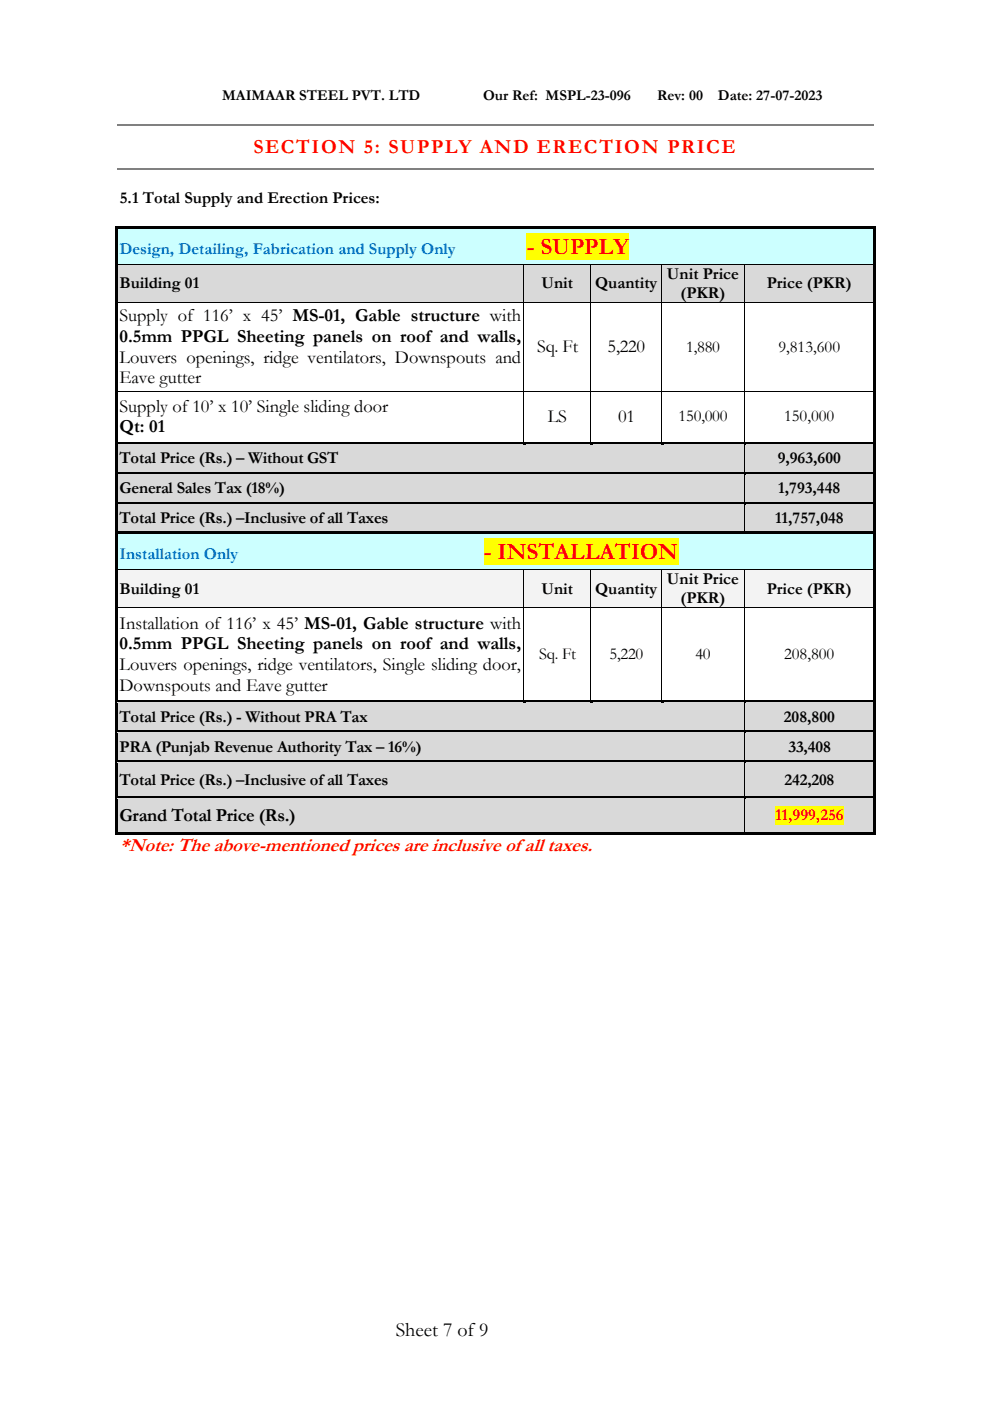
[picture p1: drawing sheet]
<svg xmlns="http://www.w3.org/2000/svg" width="210mm" height="297mm" viewBox="0 0 210 297" stroke-linecap="round" stroke-linejoin="round" font-family="sans-serif">
<defs><g id="words">
<g font-size="5" fill="#f00">
<text x="111.7" y="53.8">- SUPPLY</text>
<text x="102.6" y="118.4">- INSTALLATION</text>
</g>
<text font-size="4.2" fill="#f00" x="53.7" y="32.4">SECTION 5: SUPPLY AND ERECTION PRICE</text>
<text font-size="4.2" x="83.9" y="283.2">Sheet 7 of 9</text>
<text font-size="4.1" fill="#f00" x="25.4" y="180.3">*Note: The above-mentioned prices are inclusive of all taxes.</text>
<g font-size="3.9">
<text x="25.3" y="68.1">Supply of 116’ x 45’ MS-01, Gable structure with</text>
<text x="25.3" y="72.5">0.5mm PPGL Sheeting panels on roof and walls,</text>
<text x="25.3" y="76.8">Louvers openings, ridge ventilators, Downspouts and</text>
<text x="113.9" y="74.7">Sq. Ft</text>
<text x="128.8" y="74.7">5,220</text>
<text x="25.3" y="81.2">Eave gutter</text>
<text x="25.3" y="87.3">Supply of 10’ x 10’ Single sliding door</text>
<text x="116.1" y="89.5">LS</text>
<text x="131" y="89.5">01</text>
<text x="25.3" y="91.7">Qt: 01</text>
<text x="25.3" y="133.2">Installation of 116’ x 45’ MS-01, Gable structure with</text>
<text x="25.3" y="137.6">0.5mm PPGL Sheeting panels on roof and walls,</text>
<text x="25.3" y="142">Louvers openings, ridge ventilators, Single sliding door,</text>
<text x="25.3" y="146.4">Downspouts and Eave gutter</text>
<text x="25.3" y="174">Grand Total Price (Rs.)</text>
</g>
<g font-size="3.5">
<text x="25.4" y="43.1">5.1 Total Supply and Erection Prices:</text>
<text x="141.4" y="59.1">Unit Price</text>
<text x="25.3" y="61.1">Building 01</text>
<text x="114.8" y="61.1">Unit</text>
<text x="126.1" y="61.1">Quantity</text>
<text x="144.3" y="63.1">(PKR)</text>
<text x="162.5" y="61.1">Price (PKR)</text>
<text x="145.4" y="74.5">1,880</text>
<text x="165" y="74.5">9,813,600</text>
<text x="143.8" y="89.3">150,000</text>
<text x="166.2" y="89.3">150,000</text>
<text x="25.3" y="98.1">Total Price (Rs.) – Without GST</text>
<text x="164.8" y="98.1">9,963,600</text>
<text x="25.3" y="104.5">General Sales Tax (18%)</text>
<text x="165" y="104.5">1,793,448</text>
<text x="25.3" y="110.8">Total Price (Rs.) –Inclusive of all Taxes</text>
<text x="164.3" y="110.8">11,757,048</text>
<text x="25.3" y="125.8">Building 01</text>
<text x="114.8" y="125.8">Unit</text>
<text x="126.1" y="125.8">Quantity</text>
<text x="141.4" y="123.8">Unit Price</text>
<text x="162.5" y="125.8">Price (PKR)</text>
<text x="144.3" y="127.8">(PKR)</text>
<text x="114.3" y="139.7">Sq. Ft</text>
<text x="129.2" y="139.7">5,220</text>
<text x="147.4" y="139.7">40</text>
<text x="166.2" y="139.7">208,800</text>
<text x="25.3" y="152.9">Total Price (Rs.) - Without PRA Tax</text>
<text x="166.2" y="152.9">208,800</text>
<text x="25.3" y="159.3">PRA (Punjab Revenue Authority Tax – 16%)</text>
<text x="167.1" y="159.3">33,408</text>
<text x="25.3" y="166.3">Total Price (Rs.) –Inclusive of all Taxes</text>
<text x="166.3" y="166.3">242,208</text>
</g>
<g font-size="3.5" fill="#0070c0">
<text x="25.3" y="53.8">Design, Detailing, Fabrication and Supply Only</text>
<text x="25.3" y="118.4">Installation Only</text>
</g>
<text font-size="3.5" fill="#f00" x="164.3" y="173.9">11,999,256</text>
<g font-size="3.2">
<text x="47.1" y="21.3">MAIMAAR STEEL PVT. LTD</text>
<text x="102.4" y="21.3">Our Ref: MSPL-23-096</text>
<text x="139.3" y="21.3">Rev: 00</text>
<text x="152.2" y="21.3">Date: 27-07-2023</text>
</g>
</g></defs>
<path d="M24.9 26.5h160.3M24.9 35.7h160.3" fill="none" stroke="#808080" stroke-width=".25"/>
<path d="M25 48.6h160.1v.9h-160.1z" fill-rule="evenodd" fill="#cff"/>
<path d="M25.2 49.5v5.6" fill="none" stroke="#cff" stroke-width=".34"/>
<path d="M184.9 49.5v5.6" fill="none" stroke="#cff" stroke-width=".38"/>
<g fill="#cff">
<path d="M25 55.1h160.1v.9h-160.1z" fill-rule="evenodd"/>
<path d="M25.3 49.5h159.4v5.6h-159.4z" fill-rule="evenodd"/>
</g>
<path d="M111.7 49.5h21.6v5.6h-21.6z" fill-rule="evenodd" fill="#ff0"/>
<g fill="#000">
<path d="M24.4 48.1h.5v.5h-.5z" fill-rule="evenodd"/>
<path d="M24.4 48.1h.5v.5h-.5z" fill-rule="evenodd"/>
<path d="M24.4 48.6h.5v7.4h-.5z" fill-rule="evenodd"/>
<path d="M24.9 48.1h160.2v.5h-160.2z" fill-rule="evenodd"/>
<path d="M185.1 48.1h.5v.5h-.5z" fill-rule="evenodd"/>
<path d="M185.1 48.1h.5v.5h-.5z" fill-rule="evenodd"/>
<path d="M185.1 48.6h.5v7.4h-.5z" fill-rule="evenodd"/>
</g>
<path d="M24.9 48.6h160.2" fill="none" stroke="#cff" stroke-width=".21"/>
<path d="M25 56.1h86v2h-86z" fill-rule="evenodd" fill="#d9d9d9"/>
<path d="M25.2 58.1v4" fill="none" stroke="#d9d9d9" stroke-width=".34"/>
<g fill="#d9d9d9">
<path d="M110.4 58.1h.6v4h-.6z" fill-rule="evenodd"/>
<path d="M25 62.1h86v2h-86z" fill-rule="evenodd"/>
<path d="M25.3 58.1h85.1v4h-85.1z" fill-rule="evenodd"/>
<path d="M111.1 56.1h14.1v2h-14.1z" fill-rule="evenodd"/>
<path d="M111.1 58.1h.6v4h-.6z" fill-rule="evenodd"/>
<path d="M124.6 58.1h.6v4h-.6z" fill-rule="evenodd"/>
<path d="M111.1 62.1h14.1v2h-14.1z" fill-rule="evenodd"/>
<path d="M111.7 58.1h12.9v4h-12.9z" fill-rule="evenodd"/>
<path d="M125.3 56.1h14.9v2h-14.9z" fill-rule="evenodd"/>
<path d="M125.3 58.1h.6v4h-.6z" fill-rule="evenodd"/>
<path d="M139.6 58.1h.6v4h-.6z" fill-rule="evenodd"/>
<path d="M125.3 62.1h14.9v2h-14.9z" fill-rule="evenodd"/>
<path d="M125.9 58.1h13.7v4h-13.7z" fill-rule="evenodd"/>
<path d="M140.3 56.1h.6v8h-.6z" fill-rule="evenodd"/>
<path d="M157.1 56.1h.6v8h-.6z" fill-rule="evenodd"/>
<path d="M140.9 56.1h16.2v4h-16.2z" fill-rule="evenodd"/>
<path d="M140.9 60.1h16.2v4h-16.2z" fill-rule="evenodd"/>
<path d="M157.8 56.1h27.3v2h-27.3z" fill-rule="evenodd"/>
<path d="M157.8 58.1h.6v4h-.6z" fill-rule="evenodd"/>
</g>
<path d="M184.9 58.1v4" fill="none" stroke="#d9d9d9" stroke-width=".38"/>
<g fill="#d9d9d9">
<path d="M157.8 62.1h27.3v2h-27.3z" fill-rule="evenodd"/>
<path d="M158.4 58.1h26.3v4h-26.3z" fill-rule="evenodd"/>
</g>
<g fill="#000">
<path d="M24.4 56l.5 .1z" fill-rule="evenodd"/>
<path d="M111 56l.1 .1z" fill-rule="evenodd"/>
<path d="M125.2 56l.1 .1z" fill-rule="evenodd"/>
<path d="M140.2 56l.1 .1z" fill-rule="evenodd"/>
<path d="M157.7 56l.1 .1z" fill-rule="evenodd"/>
<path d="M185.1 56l.5 .1z" fill-rule="evenodd"/>
<path d="M24.4 56.1h.5v8h-.5z" fill-rule="evenodd"/>
<path d="M24.4 64.1h.5z" fill-rule="evenodd"/>
<path d="M111 64.1h.1z" fill-rule="evenodd"/>
<path d="M125.2 64.1h.1z" fill-rule="evenodd"/>
<path d="M140.2 64.1h.1z" fill-rule="evenodd"/>
<path d="M157.7 64.1h.1z" fill-rule="evenodd"/>
<path d="M185.1 56.1h.5v8h-.5z" fill-rule="evenodd"/>
<path d="M185.1 64.1h.5z" fill-rule="evenodd"/>
<path d="M24.4 64.1h.5v18.8h-.5z" fill-rule="evenodd"/>
<path d="M24.4 82.9h.5z" fill-rule="evenodd"/>
<path d="M24.4 82.9h.5v10.7h-.5z" fill-rule="evenodd"/>
<path d="M111 82.9h.1z" fill-rule="evenodd"/>
<path d="M125.2 82.9h.1z" fill-rule="evenodd"/>
<path d="M140.2 82.9h.1z" fill-rule="evenodd"/>
<path d="M157.7 82.9h.1z" fill-rule="evenodd"/>
<path d="M185.1 64.1h.5v18.8h-.5z" fill-rule="evenodd"/>
<path d="M185.1 82.9h.5z" fill-rule="evenodd"/>
<path d="M185.1 82.9h.5v10.7h-.5z" fill-rule="evenodd"/>
</g>
<g fill="none" stroke="#000" stroke-width=".21">
<path d="M24.9 56.1h86.1M111.1 56.1v8M111.1 56.1h14.1M125.2 56.1v8M125.3 56.1h14.9M140.3 56.1v8M140.3 56.1h17.4M157.8 56.1v8M157.8 56.1h27.3M24.9 64.1h86.1M111.1 64.1v18.8M111.1 64.1h14.1"/>
<path d="M140.2 64.1h-15v18.8h15M140.3 64.1v18.8M140.3 64.1h17.4M157.8 64.1v18.8M157.8 64.1h27.3M24.9 82.9h86.1M111.1 82.9v10.7M111.1 82.9h14.1M125.2 82.9v10.7M140.3 82.9v10.7M140.3 82.9h17.4M157.8 82.9v10.7"/>
<path d="M157.8 82.9h27.3"/>
</g>
<path d="M25 94.2h132.7v.9h-132.7z" fill-rule="evenodd" fill="#d9d9d9"/>
<path d="M25.2 95.1v4" fill="none" stroke="#d9d9d9" stroke-width=".34"/>
<g fill="#d9d9d9">
<path d="M157.1 95.1h.6v4h-.6z" fill-rule="evenodd"/>
<path d="M25 99.1h132.7v.9h-132.7z" fill-rule="evenodd"/>
<path d="M25.3 95.1h131.8v4h-131.8z" fill-rule="evenodd"/>
<path d="M157.8 94.2h27.3v.9h-27.3z" fill-rule="evenodd"/>
<path d="M157.8 95.1h.6v4h-.6z" fill-rule="evenodd"/>
</g>
<path d="M184.9 95.1v4" fill="none" stroke="#d9d9d9" stroke-width=".38"/>
<g fill="#d9d9d9">
<path d="M157.8 99.1h27.3v.9h-27.3z" fill-rule="evenodd"/>
<path d="M158.4 95.1h26.3v4h-26.3z" fill-rule="evenodd"/>
</g>
<g fill="#000">
<path d="M24.4 93.6h.5v.6h-.5z" fill-rule="evenodd"/>
<path d="M24.9 93.6h86.1v.6h-86.1z" fill-rule="evenodd"/>
</g>
<path d="M24.9 94.2h86.1" fill="none" stroke="#d9d9d9" stroke-width=".21"/>
<path d="M111 94.2h.5z" fill-rule="evenodd" fill="#d9d9d9"/>
<g fill="#000">
<path d="M111 93.6h.5v.6h-.5z" fill-rule="evenodd"/>
<path d="M111.5 93.6h13.7v.6h-13.7z" fill-rule="evenodd"/>
</g>
<path d="M111.5 94.2h13.7" fill="none" stroke="#d9d9d9" stroke-width=".21"/>
<path d="M125.2 94.2h.5z" fill-rule="evenodd" fill="#d9d9d9"/>
<g fill="#000">
<path d="M125.2 93.6h.5v.6h-.5z" fill-rule="evenodd"/>
<path d="M125.7 93.6h14.5v.6h-14.5z" fill-rule="evenodd"/>
</g>
<path d="M125.7 94.2h14.5" fill="none" stroke="#d9d9d9" stroke-width=".21"/>
<path d="M140.2 94.2h.5z" fill-rule="evenodd" fill="#d9d9d9"/>
<g fill="#000">
<path d="M140.2 93.6h.5v.6h-.5z" fill-rule="evenodd"/>
<path d="M140.7 93.6h17v.6h-17z" fill-rule="evenodd"/>
</g>
<path d="M140.7 94.2h17" fill="none" stroke="#d9d9d9" stroke-width=".21"/>
<path d="M157.8 94.2h.4z" fill-rule="evenodd" fill="#d9d9d9"/>
<g fill="#000">
<path d="M157.7 93.6h.5v.6h-.5z" fill-rule="evenodd"/>
<path d="M158.2 93.6h26.9v.6h-26.9z" fill-rule="evenodd"/>
<path d="M185.1 93.6h.5v.6h-.5z" fill-rule="evenodd"/>
<path d="M24.4 94.2h.5v5.8h-.5z" fill-rule="evenodd"/>
<path d="M185.1 94.2h.5v5.8h-.5z" fill-rule="evenodd"/>
</g>
<path d="M158.2 94.2h26.9" fill="none" stroke="#d9d9d9" stroke-width=".21"/>
<path d="M157.8 94.2v5.8" fill="none" stroke="#000" stroke-width=".21"/>
<path d="M25 100.6h132.7v.9h-132.7z" fill-rule="evenodd" fill="#d9d9d9"/>
<path d="M25.2 101.5v3.9" fill="none" stroke="#d9d9d9" stroke-width=".34"/>
<g fill="#d9d9d9">
<path d="M157.1 101.5h.6v3.9h-.6z" fill-rule="evenodd"/>
<path d="M25 105.4h132.7v1h-132.7z" fill-rule="evenodd"/>
<path d="M25.3 101.5h131.8v3.9h-131.8z" fill-rule="evenodd"/>
<path d="M157.8 100.6h27.3v.9h-27.3z" fill-rule="evenodd"/>
<path d="M157.8 101.5h.6v3.9h-.6z" fill-rule="evenodd"/>
</g>
<path d="M184.9 101.5v3.9" fill="none" stroke="#d9d9d9" stroke-width=".38"/>
<g fill="#d9d9d9">
<path d="M157.8 105.4h27.3v1h-27.3z" fill-rule="evenodd"/>
<path d="M158.4 101.5h26.3v3.9h-26.3z" fill-rule="evenodd"/>
</g>
<g fill="#000">
<path d="M24.4 100h.5v.6h-.5z" fill-rule="evenodd"/>
<path d="M24.9 100h132.8v.5h-132.8z" fill-rule="evenodd"/>
</g>
<path d="M24.9 100.5h132.8" fill="none" stroke="#d9d9d9" stroke-width=".21"/>
<path d="M157.8 100.5l.4 .1z" fill-rule="evenodd" fill="#d9d9d9"/>
<g fill="#000">
<path d="M24.4 100.6h.5v5.8h-.5z" fill-rule="evenodd"/>
<path d="M157.7 100h.5v.5h-.5z" fill-rule="evenodd"/>
<path d="M158.2 100h26.9v.5h-26.9z" fill-rule="evenodd"/>
<path d="M185.1 100h.5v.6h-.5z" fill-rule="evenodd"/>
<path d="M185.1 100.6h.5v5.8h-.5z" fill-rule="evenodd"/>
</g>
<path d="M158.2 100.5h26.9" fill="none" stroke="#d9d9d9" stroke-width=".21"/>
<path d="M157.8 100.6v5.8" fill="none" stroke="#000" stroke-width=".21"/>
<path d="M25 106.9h132.7v.9h-132.7z" fill-rule="evenodd" fill="#d9d9d9"/>
<path d="M25.2 107.8v4" fill="none" stroke="#d9d9d9" stroke-width=".34"/>
<g fill="#d9d9d9">
<path d="M157.1 107.8h.6v4h-.6z" fill-rule="evenodd"/>
<path d="M25 111.8h132.7v.9h-132.7z" fill-rule="evenodd"/>
<path d="M25.3 107.8h131.8v4h-131.8z" fill-rule="evenodd"/>
<path d="M157.8 106.9h27.3v.9h-27.3z" fill-rule="evenodd"/>
<path d="M157.8 107.8h.6v4h-.6z" fill-rule="evenodd"/>
</g>
<path d="M184.9 107.8v4" fill="none" stroke="#d9d9d9" stroke-width=".38"/>
<g fill="#d9d9d9">
<path d="M157.8 111.8h27.3v.9h-27.3z" fill-rule="evenodd"/>
<path d="M158.4 107.8h26.3v4h-26.3z" fill-rule="evenodd"/>
</g>
<g fill="#000">
<path d="M24.4 106.4h.5v.5h-.5z" fill-rule="evenodd"/>
<path d="M24.9 106.4h132.8v.5h-132.8z" fill-rule="evenodd"/>
</g>
<path d="M24.9 106.9h132.8" fill="none" stroke="#d9d9d9" stroke-width=".21"/>
<path d="M157.8 106.9h.4z" fill-rule="evenodd" fill="#d9d9d9"/>
<g fill="#000">
<path d="M24.4 106.9h.5v5.8h-.5z" fill-rule="evenodd"/>
<path d="M157.7 106.4h.5v.5h-.5z" fill-rule="evenodd"/>
<path d="M158.2 106.4h26.9v.5h-26.9z" fill-rule="evenodd"/>
<path d="M185.1 106.4h.5v.5h-.5z" fill-rule="evenodd"/>
<path d="M185.1 106.9h.5v5.8h-.5z" fill-rule="evenodd"/>
</g>
<path d="M158.2 106.9h26.9" fill="none" stroke="#d9d9d9" stroke-width=".21"/>
<path d="M157.8 106.9v5.8" fill="none" stroke="#000" stroke-width=".21"/>
<path d="M25 113.3h160.1v.9h-160.1z" fill-rule="evenodd" fill="#cff"/>
<path d="M25.2 114.2v5.5" fill="none" stroke="#cff" stroke-width=".34"/>
<path d="M184.9 114.2v5.5" fill="none" stroke="#cff" stroke-width=".38"/>
<g fill="#cff">
<path d="M25 119.7h160.1v1h-160.1z" fill-rule="evenodd"/>
<path d="M25.3 114.2h159.4v5.5h-159.4z" fill-rule="evenodd"/>
</g>
<path d="M102.6 114.2h41.1v5.5h-41.1z" fill-rule="evenodd" fill="#ff0"/>
<g fill="#000">
<path d="M24.4 112.7h.5v.6h-.5z" fill-rule="evenodd"/>
<path d="M24.9 112.7h132.8v.5h-132.8z" fill-rule="evenodd"/>
</g>
<path d="M24.9 113.2h132.8" fill="none" stroke="#cff" stroke-width=".21"/>
<path d="M157.7 113.2l.5 .1z" fill-rule="evenodd" fill="#cff"/>
<g fill="#000">
<path d="M157.7 112.7h.5v.5h-.5z" fill-rule="evenodd"/>
<path d="M158.2 112.7h26.9v.5h-26.9z" fill-rule="evenodd"/>
<path d="M185.1 112.7h.5v.6h-.5z" fill-rule="evenodd"/>
<path d="M24.4 113.3h.5v7.4h-.5z" fill-rule="evenodd"/>
<path d="M185.1 113.3h.5v7.4h-.5z" fill-rule="evenodd"/>
</g>
<path d="M158.2 113.2h26.9" fill="none" stroke="#cff" stroke-width=".21"/>
<path d="M25 120.8h86v2h-86z" fill-rule="evenodd" fill="#f3f3f3"/>
<path d="M25.2 122.8v4" fill="none" stroke="#f3f3f3" stroke-width=".34"/>
<g fill="#f3f3f3">
<path d="M110.4 122.8h.6v4h-.6z" fill-rule="evenodd"/>
<path d="M25 126.8h86v2h-86z" fill-rule="evenodd"/>
<path d="M25.3 122.8h85.1v4h-85.1z" fill-rule="evenodd"/>
<path d="M111.1 120.8h14.1v2h-14.1z" fill-rule="evenodd"/>
<path d="M111.1 122.8h.6v4h-.6z" fill-rule="evenodd"/>
<path d="M124.6 122.8h.6v4h-.6z" fill-rule="evenodd"/>
<path d="M111.1 126.8h14.1v2h-14.1z" fill-rule="evenodd"/>
<path d="M111.7 122.8h12.9v4h-12.9z" fill-rule="evenodd"/>
<path d="M125.3 120.8h14.9v2h-14.9z" fill-rule="evenodd"/>
<path d="M125.3 122.8h.6v4h-.6z" fill-rule="evenodd"/>
<path d="M139.6 122.8h.6v4h-.6z" fill-rule="evenodd"/>
<path d="M125.3 126.8h14.9v2h-14.9z" fill-rule="evenodd"/>
<path d="M125.9 122.8h13.7v4h-13.7z" fill-rule="evenodd"/>
<path d="M140.3 120.8h.6v8h-.6z" fill-rule="evenodd"/>
<path d="M157.1 120.8h.6v8h-.6z" fill-rule="evenodd"/>
<path d="M140.9 120.8h16.2v4h-16.2z" fill-rule="evenodd"/>
<path d="M140.9 124.8h16.2v4h-16.2z" fill-rule="evenodd"/>
<path d="M157.8 120.8h27.3v2h-27.3z" fill-rule="evenodd"/>
<path d="M157.8 122.8h.6v4h-.6z" fill-rule="evenodd"/>
</g>
<path d="M184.9 122.8v4" fill="none" stroke="#f3f3f3" stroke-width=".38"/>
<g fill="#f3f3f3">
<path d="M157.8 126.8h27.3v2h-27.3z" fill-rule="evenodd"/>
<path d="M158.4 122.8h26.3v4h-26.3z" fill-rule="evenodd"/>
</g>
<g fill="#000">
<path d="M24.4 120.7l.5 .1z" fill-rule="evenodd"/>
<path d="M24.4 120.8h.5v8h-.5z" fill-rule="evenodd"/>
<path d="M24.4 128.8h.5z" fill-rule="evenodd"/>
<path d="M111 120.7l.1 .1z" fill-rule="evenodd"/>
<path d="M111 128.8h.1z" fill-rule="evenodd"/>
<path d="M125.2 120.7l.1 .1z" fill-rule="evenodd"/>
<path d="M125.2 128.8h.1z" fill-rule="evenodd"/>
<path d="M140.2 120.7l.1 .1z" fill-rule="evenodd"/>
<path d="M140.2 128.8h.1z" fill-rule="evenodd"/>
<path d="M157.7 120.7l.1 .1z" fill-rule="evenodd"/>
<path d="M157.7 128.8h.1z" fill-rule="evenodd"/>
<path d="M185.1 120.7l.5 .1z" fill-rule="evenodd"/>
<path d="M185.1 120.8h.5v8h-.5z" fill-rule="evenodd"/>
<path d="M185.1 128.8h.5z" fill-rule="evenodd"/>
<path d="M24.4 128.8h.5v19.6h-.5z" fill-rule="evenodd"/>
<path d="M185.1 128.8h.5v19.6h-.5z" fill-rule="evenodd"/>
</g>
<g fill="none" stroke="#000" stroke-width=".21">
<path d="M24.9 120.8h86.1M24.9 128.8h86.1M111.1 120.8v8M111.1 128.8v19.6M111.1 120.8h14.1M111.1 128.8h14.1M125.2 120.8v8h15M125.2 128.8v19.6M125.3 120.8h14.9M140.3 120.8v8M140.3 128.8v19.6M140.3 120.8h17.4"/>
<path d="M140.3 128.8h17.4M157.8 120.8v8M157.8 128.8v19.6M157.8 120.8h27.3M157.8 128.8h27.3"/>
</g>
<path d="M25 149h132.7v.9h-132.7z" fill-rule="evenodd" fill="#d9d9d9"/>
<path d="M25.2 149.9v4" fill="none" stroke="#d9d9d9" stroke-width=".34"/>
<g fill="#d9d9d9">
<path d="M157.1 149.9h.6v4h-.6z" fill-rule="evenodd"/>
<path d="M25 153.9h132.7v.9h-132.7z" fill-rule="evenodd"/>
<path d="M25.3 149.9h131.8v4h-131.8z" fill-rule="evenodd"/>
<path d="M157.8 149h27.3v.9h-27.3z" fill-rule="evenodd"/>
<path d="M157.8 149.9h.6v4h-.6z" fill-rule="evenodd"/>
</g>
<path d="M184.9 149.9v4" fill="none" stroke="#d9d9d9" stroke-width=".38"/>
<g fill="#d9d9d9">
<path d="M157.8 153.9h27.3v.9h-27.3z" fill-rule="evenodd"/>
<path d="M158.4 149.9h26.3v4h-26.3z" fill-rule="evenodd"/>
</g>
<g fill="#000">
<path d="M24.4 148.4h.5v.6h-.5z" fill-rule="evenodd"/>
<path d="M24.9 148.4h86.1v.5h-86.1z" fill-rule="evenodd"/>
</g>
<path d="M24.9 149h86.1" fill="none" stroke="#d9d9d9" stroke-width=".21"/>
<path d="M111 148.9l.5 .1z" fill-rule="evenodd" fill="#d9d9d9"/>
<g fill="#000">
<path d="M111 148.4h.5v.5h-.5z" fill-rule="evenodd"/>
<path d="M111.5 148.4h13.7v.5h-13.7z" fill-rule="evenodd"/>
</g>
<path d="M111.5 149h13.7" fill="none" stroke="#d9d9d9" stroke-width=".21"/>
<path d="M125.2 148.9l.5 .1z" fill-rule="evenodd" fill="#d9d9d9"/>
<g fill="#000">
<path d="M125.2 148.4h.5v.5h-.5z" fill-rule="evenodd"/>
<path d="M125.7 148.4h14.5v.5h-14.5z" fill-rule="evenodd"/>
</g>
<path d="M125.7 149h14.5" fill="none" stroke="#d9d9d9" stroke-width=".21"/>
<path d="M140.2 148.9l.5 .1z" fill-rule="evenodd" fill="#d9d9d9"/>
<g fill="#000">
<path d="M140.2 148.4h.5v.5h-.5z" fill-rule="evenodd"/>
<path d="M140.7 148.4h17v.5h-17z" fill-rule="evenodd"/>
</g>
<path d="M140.7 149h17" fill="none" stroke="#d9d9d9" stroke-width=".21"/>
<path d="M157.8 148.9l.4 .1z" fill-rule="evenodd" fill="#d9d9d9"/>
<g fill="#000">
<path d="M24.4 149h.5v5.8h-.5z" fill-rule="evenodd"/>
<path d="M157.7 148.4h.5v.5h-.5z" fill-rule="evenodd"/>
<path d="M158.2 148.4h26.9v.5h-26.9z" fill-rule="evenodd"/>
<path d="M185.1 148.4h.5v.6h-.5z" fill-rule="evenodd"/>
<path d="M185.1 149h.5v5.8h-.5z" fill-rule="evenodd"/>
</g>
<path d="M158.2 149h26.9" fill="none" stroke="#d9d9d9" stroke-width=".21"/>
<path d="M157.8 149v5.8" fill="none" stroke="#000" stroke-width=".21"/>
<path d="M25 155.3h132.7v1h-132.7z" fill-rule="evenodd" fill="#d9d9d9"/>
<path d="M25.2 156.3v4" fill="none" stroke="#d9d9d9" stroke-width=".34"/>
<g fill="#d9d9d9">
<path d="M157.1 156.3h.6v4h-.6z" fill-rule="evenodd"/>
<path d="M25 160.3h132.7v.8h-132.7z" fill-rule="evenodd"/>
<path d="M25.3 156.3h131.8v4h-131.8z" fill-rule="evenodd"/>
<path d="M157.8 155.3h27.3v1h-27.3z" fill-rule="evenodd"/>
<path d="M157.8 156.3h.6v4h-.6z" fill-rule="evenodd"/>
</g>
<path d="M184.9 156.3v4" fill="none" stroke="#d9d9d9" stroke-width=".38"/>
<g fill="#d9d9d9">
<path d="M157.8 160.3h27.3v.8h-27.3z" fill-rule="evenodd"/>
<path d="M158.4 156.3h26.3v4h-26.3z" fill-rule="evenodd"/>
</g>
<g fill="#000">
<path d="M24.4 154.8h.5v.5h-.5z" fill-rule="evenodd"/>
<path d="M24.9 154.8h132.8v.5h-132.8z" fill-rule="evenodd"/>
</g>
<path d="M24.9 155.3h132.8" fill="none" stroke="#d9d9d9" stroke-width=".21"/>
<path d="M157.8 155.3h.4z" fill-rule="evenodd" fill="#d9d9d9"/>
<g fill="#000">
<path d="M157.7 154.8h.5v.5h-.5z" fill-rule="evenodd"/>
<path d="M158.2 154.8h26.9v.5h-26.9z" fill-rule="evenodd"/>
<path d="M185.1 154.8h.5v.5h-.5z" fill-rule="evenodd"/>
<path d="M24.4 155.3h.5v5.8h-.5z" fill-rule="evenodd"/>
<path d="M185.1 155.3h.5v5.8h-.5z" fill-rule="evenodd"/>
</g>
<path d="M158.2 155.3h26.9" fill="none" stroke="#d9d9d9" stroke-width=".21"/>
<path d="M157.8 155.3v5.8" fill="none" stroke="#000" stroke-width=".21"/>
<path d="M25 161.7h132.7v1.6h-132.7z" fill-rule="evenodd" fill="#d9d9d9"/>
<path d="M25.2 163.3v3.9" fill="none" stroke="#d9d9d9" stroke-width=".34"/>
<g fill="#d9d9d9">
<path d="M157.1 163.3h.6v3.9h-.6z" fill-rule="evenodd"/>
<path d="M25 167.2h132.7v1.6h-132.7z" fill-rule="evenodd"/>
<path d="M25.3 163.3h131.8v3.9h-131.8z" fill-rule="evenodd"/>
<path d="M157.8 161.7h27.3v1.6h-27.3z" fill-rule="evenodd"/>
<path d="M157.8 163.3h.6v3.9h-.6z" fill-rule="evenodd"/>
</g>
<path d="M184.9 163.3v3.9" fill="none" stroke="#d9d9d9" stroke-width=".38"/>
<g fill="#d9d9d9">
<path d="M157.8 167.2h27.3v1.6h-27.3z" fill-rule="evenodd"/>
<path d="M158.4 163.3h26.3v3.9h-26.3z" fill-rule="evenodd"/>
</g>
<g fill="#000">
<path d="M24.4 161.1h.5v.6h-.5z" fill-rule="evenodd"/>
<path d="M24.9 161.1h132.8v.6h-132.8z" fill-rule="evenodd"/>
</g>
<path d="M24.9 161.7h132.8" fill="none" stroke="#d9d9d9" stroke-width=".21"/>
<path d="M157.8 161.7h.4z" fill-rule="evenodd" fill="#d9d9d9"/>
<g fill="#000">
<path d="M24.4 161.7h.5v7.1h-.5z" fill-rule="evenodd"/>
<path d="M157.7 161.1h.5v.6h-.5z" fill-rule="evenodd"/>
<path d="M158.2 161.1h26.9v.6h-26.9z" fill-rule="evenodd"/>
<path d="M185.1 161.1h.5v.6h-.5z" fill-rule="evenodd"/>
<path d="M185.1 161.7h.5v7.1h-.5z" fill-rule="evenodd"/>
</g>
<path d="M158.2 161.7h26.9" fill="none" stroke="#d9d9d9" stroke-width=".21"/>
<path d="M157.8 161.7v7.1" fill="none" stroke="#000" stroke-width=".21"/>
<path d="M25 169.3h132.7v1.4h-132.7z" fill-rule="evenodd" fill="#d9d9d9"/>
<path d="M25.2 170.7v4.3" fill="none" stroke="#d9d9d9" stroke-width=".34"/>
<g fill="#d9d9d9">
<path d="M157.1 170.7h.6v4.3h-.6z" fill-rule="evenodd"/>
<path d="M25 175h132.7v1.4h-132.7z" fill-rule="evenodd"/>
<path d="M25.3 170.7h131.8v4.3h-131.8z" fill-rule="evenodd"/>
<path d="M157.8 169.3h27.3v1.6h-27.3z" fill-rule="evenodd"/>
<path d="M157.8 170.9h.6v4h-.6z" fill-rule="evenodd"/>
</g>
<path d="M184.9 170.9v4" fill="none" stroke="#d9d9d9" stroke-width=".38"/>
<g fill="#d9d9d9">
<path d="M157.8 174.9h27.3v1.5h-27.3z" fill-rule="evenodd"/>
<path d="M158.4 170.9h26.3v4h-26.3z" fill-rule="evenodd"/>
</g>
<path d="M164.3 170.9h14.6v4h-14.6z" fill-rule="evenodd" fill="#ff0"/>
<g fill="#000">
<path d="M24.4 168.8h.5v.5h-.5z" fill-rule="evenodd"/>
<path d="M24.9 168.8h132.8v.5h-132.8z" fill-rule="evenodd"/>
</g>
<path d="M24.9 169.3h132.8" fill="none" stroke="#d9d9d9" stroke-width=".21"/>
<path d="M157.8 169.3h.4z" fill-rule="evenodd" fill="#d9d9d9"/>
<g fill="#000">
<path d="M24.4 169.3h.5v7.1h-.5z" fill-rule="evenodd"/>
<path d="M24.4 176.4h.5v.5h-.5z" fill-rule="evenodd"/>
<path d="M24.4 176.4h.5v.5h-.5z" fill-rule="evenodd"/>
<path d="M24.9 176.4h132.8v.5h-132.8z" fill-rule="evenodd"/>
<path d="M157.7 168.8h.5v.5h-.5z" fill-rule="evenodd"/>
<path d="M157.7 176.4h.5v.5h-.5z" fill-rule="evenodd"/>
<path d="M158.2 168.8h26.9v.5h-26.9z" fill-rule="evenodd"/>
<path d="M158.2 176.4h26.9v.5h-26.9z" fill-rule="evenodd"/>
<path d="M185.1 168.8h.5v.5h-.5z" fill-rule="evenodd"/>
<path d="M185.1 169.3h.5v7.1h-.5z" fill-rule="evenodd"/>
<path d="M185.1 176.4h.5v.5h-.5z" fill-rule="evenodd"/>
<path d="M185.1 176.4h.5v.5h-.5z" fill-rule="evenodd"/>
</g>
<path d="M158.2 169.3h26.9" fill="none" stroke="#d9d9d9" stroke-width=".21"/>
<path d="M157.8 169.3v7.1" fill="none" stroke="#000" stroke-width=".21"/>
<use href="#words"/>
</svg>
